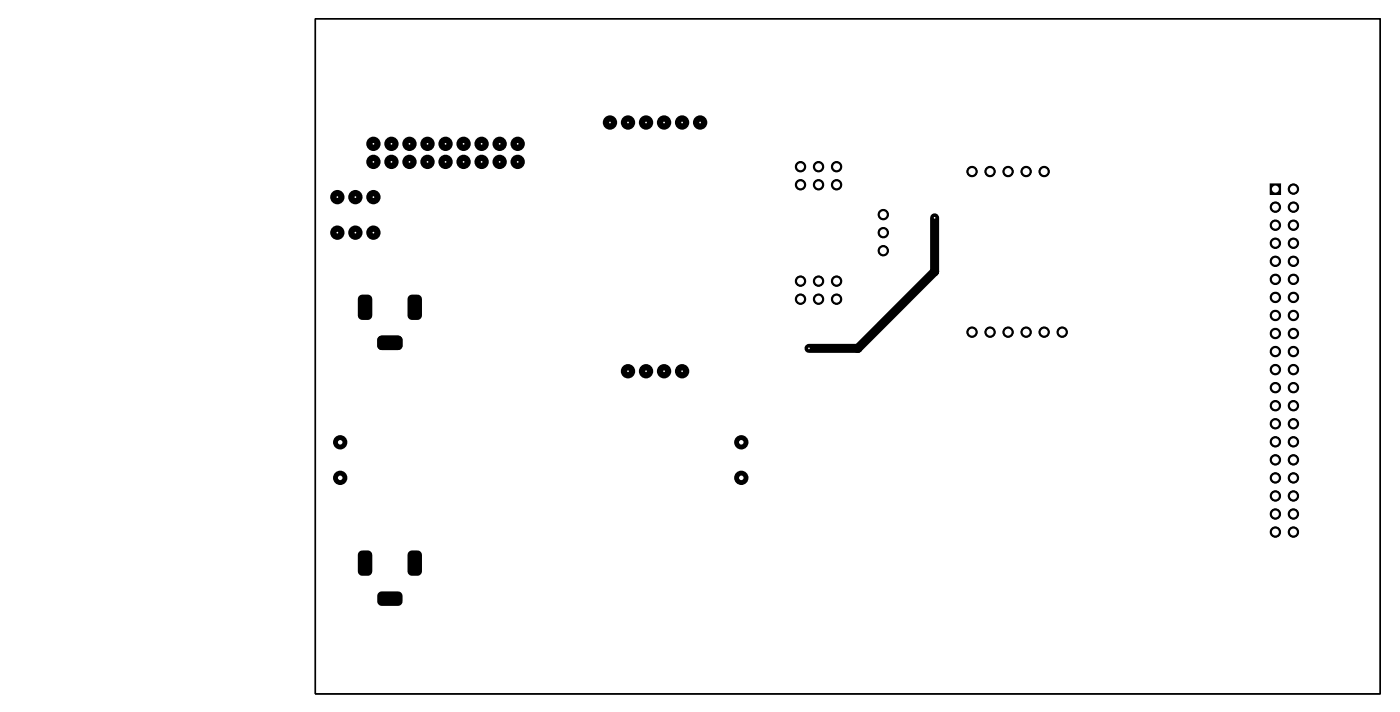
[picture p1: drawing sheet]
<svg xmlns="http://www.w3.org/2000/svg" width="197mm" height="100mm" viewBox="0 0 197 100" stroke-linecap="round" stroke-linejoin="round" font-family="sans-serif">
<g fill="#000">
<path d="M178.9 25.8h1.5v1.6h-1.5z" fill-rule="evenodd"/>
<path d="M50.6 41.6l.3-.1h.9a.65 .65 0 0 1 .6 .6v2.3a.65 .65 0 0 1-.6 .6h-.8a.65 .65 0 0 1-.6-.6v-2.3z" fill-rule="evenodd"/>
<path d="M53.3 47.4l.5-.2h2.3a.65 .65 0 0 1 .6 .7v.7a.65 .65 0 0 1-.6 .7h-2.3a.65 .65 0 0 1-.7-.7v-.9z" fill-rule="evenodd"/>
<path d="M53.3 47.4l.5-.2h2.3a.65 .65 0 0 1 .6 .7v.7a.65 .65 0 0 1-.6 .7h-2.3a.65 .65 0 0 1-.7-.7v-.9z" fill-rule="evenodd"/>
<path d="M57.6 41.6l.3-.1h.9a.65 .65 0 0 1 .6 .6v2.3a.65 .65 0 0 1-.6 .6h-.8a.65 .65 0 0 1-.6-.6v-2.3z" fill-rule="evenodd"/>
<path d="M50.6 77.6l.3-.1h.9a.65 .65 0 0 1 .6 .6v2.3a.65 .65 0 0 1-.6 .6h-.8a.65 .65 0 0 1-.6-.6v-2.3z" fill-rule="evenodd"/>
<path d="M57.6 77.6l.3-.1h.9a.65 .65 0 0 1 .6 .6v2.3a.65 .65 0 0 1-.6 .6h-.8a.65 .65 0 0 1-.6-.6v-2.3z" fill-rule="evenodd"/>
<path d="M53.3 83.4l.5-.2h2.3a.65 .65 0 0 1 .6 .7v.7a.65 .65 0 0 1-.6 .7h-2.3a.65 .65 0 0 1-.7-.7v-.9z" fill-rule="evenodd"/>
<circle cx="55.4" cy="10.2" r=".76"/>
<circle cx="85.9" cy="17.2" r="1.01"/>
<circle cx="88.5" cy="17.2" r="1.01"/>
<circle cx="91" cy="17.2" r="1.01"/>
<circle cx="93.5" cy="17.2" r="1.01"/>
<circle cx="96.1" cy="17.2" r="1.01"/>
<circle cx="98.6" cy="17.2" r="1.01"/>
<circle cx="119.4" cy="10.2" r=".76"/>
<circle cx="183.4" cy="10.2" r=".76"/>
<circle cx="47.5" cy="32.7" r="1.01"/>
<circle cx="47.5" cy="27.7" r="1.01"/>
<circle cx="50.1" cy="27.7" r="1.01"/>
<circle cx="50.1" cy="32.7" r="1.01"/>
<circle cx="52.6" cy="20.2" r="1.01"/>
<circle cx="52.6" cy="22.8" r="1.01"/>
<circle cx="52.6" cy="32.7" r="1.01"/>
<circle cx="52.6" cy="27.7" r="1.01"/>
<circle cx="55.1" cy="20.2" r="1.01"/>
<circle cx="55.1" cy="22.8" r="1.01"/>
<circle cx="57.7" cy="20.2" r="1.01"/>
<circle cx="57.7" cy="22.8" r="1.01"/>
<circle cx="60.2" cy="20.2" r="1.01"/>
<circle cx="60.2" cy="22.8" r="1.01"/>
<circle cx="62.8" cy="20.2" r="1.01"/>
<circle cx="62.8" cy="22.8" r="1.01"/>
<circle cx="65.3" cy="20.2" r="1.01"/>
<circle cx="65.3" cy="22.8" r="1.01"/>
<circle cx="67.8" cy="20.2" r="1.01"/>
<circle cx="67.8" cy="22.8" r="1.01"/>
<circle cx="70.4" cy="20.2" r="1.01"/>
<circle cx="70.4" cy="22.8" r="1.01"/>
<circle cx="72.9" cy="20.2" r="1.01"/>
<circle cx="72.9" cy="22.8" r="1.01"/>
<circle cx="112.8" cy="26" r=".8"/>
<circle cx="112.8" cy="39.6" r=".8"/>
<circle cx="112.8" cy="23.5" r=".8"/>
<circle cx="115.3" cy="26" r=".8"/>
<circle cx="115.3" cy="39.6" r=".8"/>
<circle cx="115.3" cy="23.5" r=".8"/>
<circle cx="117.8" cy="26" r=".8"/>
<circle cx="117.8" cy="23.5" r=".8"/>
<circle cx="117.8" cy="39.6" r=".8"/>
<circle cx="124.4" cy="32.7" r=".8"/>
<circle cx="124.4" cy="30.2" r=".8"/>
<circle cx="124.4" cy="35.3" r=".8"/>
<circle cx="131.6" cy="30.6" r=".51"/>
<circle cx="131.6" cy="38.2" r=".63"/>
<circle cx="136.9" cy="24.1" r=".8"/>
<circle cx="139.5" cy="24.1" r=".8"/>
<circle cx="142" cy="24.1" r=".8"/>
<circle cx="144.5" cy="24.1" r=".8"/>
<circle cx="147.1" cy="24.1" r=".8"/>
<circle cx="157.9" cy="21.7" r=".76"/>
<circle cx="179.6" cy="29.2" r=".8"/>
<circle cx="179.6" cy="31.7" r=".8"/>
<circle cx="179.6" cy="34.2" r=".8"/>
<circle cx="179.6" cy="36.8" r=".8"/>
<circle cx="179.6" cy="39.3" r=".8"/>
<circle cx="180.9" cy="21.7" r=".76"/>
<circle cx="182.2" cy="39.3" r=".8"/>
<circle cx="182.2" cy="34.2" r=".8"/>
<circle cx="182.2" cy="36.8" r=".8"/>
<circle cx="182.2" cy="31.7" r=".8"/>
<circle cx="182.2" cy="26.6" r=".8"/>
<circle cx="182.2" cy="29.2" r=".8"/>
<circle cx="88.5" cy="52.2" r="1.01"/>
<circle cx="91" cy="52.2" r="1.01"/>
<circle cx="93.5" cy="52.2" r="1.01"/>
<circle cx="96.1" cy="52.2" r="1.01"/>
<circle cx="112.8" cy="42.1" r=".8"/>
<circle cx="113.9" cy="49" r=".51"/>
<circle cx="113.9" cy="49" r=".38"/>
<circle cx="115.3" cy="42.1" r=".8"/>
<circle cx="117.8" cy="42.1" r=".8"/>
<circle cx="120.8" cy="49" r=".63"/>
<circle cx="136.9" cy="46.7" r=".8"/>
<circle cx="139.5" cy="46.7" r=".8"/>
<circle cx="142" cy="46.7" r=".8"/>
<circle cx="144.5" cy="46.7" r=".8"/>
<circle cx="147.1" cy="46.7" r=".8"/>
<circle cx="149.6" cy="46.7" r=".8"/>
<circle cx="179.6" cy="46.9" r=".8"/>
<circle cx="179.6" cy="41.9" r=".8"/>
<circle cx="179.6" cy="52" r=".8"/>
<circle cx="179.6" cy="57.1" r=".8"/>
<circle cx="179.6" cy="54.6" r=".8"/>
<circle cx="179.6" cy="59.6" r=".8"/>
<circle cx="179.6" cy="44.4" r=".8"/>
<circle cx="179.6" cy="49.5" r=".8"/>
<circle cx="182.2" cy="46.9" r=".8"/>
<circle cx="182.2" cy="52" r=".8"/>
<circle cx="182.2" cy="59.6" r=".8"/>
<circle cx="182.2" cy="41.9" r=".8"/>
<circle cx="182.2" cy="44.4" r=".8"/>
<circle cx="182.2" cy="49.5" r=".8"/>
<circle cx="182.2" cy="57.1" r=".8"/>
<circle cx="182.2" cy="54.6" r=".8"/>
<circle cx="47.9" cy="62.2" r="1.01"/>
<circle cx="47.9" cy="67.2" r="1.01"/>
<circle cx="104.4" cy="67.2" r="1.01"/>
<circle cx="104.4" cy="62.2" r="1.01"/>
<circle cx="157.9" cy="79.7" r=".76"/>
<circle cx="179.6" cy="62.2" r=".8"/>
<circle cx="179.6" cy="69.8" r=".8"/>
<circle cx="179.6" cy="74.9" r=".8"/>
<circle cx="179.6" cy="72.3" r=".8"/>
<circle cx="179.6" cy="67.3" r=".8"/>
<circle cx="179.6" cy="64.7" r=".8"/>
<circle cx="180.9" cy="79.7" r=".76"/>
<circle cx="182.2" cy="62.2" r=".8"/>
<circle cx="182.2" cy="72.3" r=".8"/>
<circle cx="182.2" cy="74.9" r=".8"/>
<circle cx="182.2" cy="69.8" r=".8"/>
<circle cx="182.2" cy="67.3" r=".8"/>
<circle cx="182.2" cy="64.7" r=".8"/>
<circle cx="55.4" cy="90.2" r=".76"/>
<circle cx="119.4" cy="90.2" r=".76"/>
<circle cx="183.4" cy="90.2" r=".76"/>
</g>
<path d="M44.4 2.6h150v95h-150z" fill="none" stroke="#000" stroke-width=".2"/>
<path d="M131.6 30.6v7.6l-10.8 10.8h-6.9" fill="none" stroke="#000" stroke-width="1.3"/>
<circle cx="113.9" cy="49" r=".12" fill="#fff"/>
<circle cx="131.6" cy="30.6" r=".38" fill="#000"/>
<circle cx="131.6" cy="30.6" r=".12" fill="#fff"/>
<circle cx="183.4" cy="10.2" r=".76" fill="#000"/>
<circle cx="183.4" cy="10.2" r="1.37" fill="#fff"/>
<path d="M178.9 25.9h1.5v1.5h-1.5z" fill="#000"/>
<circle cx="179.6" cy="26.6" r=".49" fill="#fff"/>
<circle cx="182.2" cy="26.6" r=".75" fill="#000"/>
<circle cx="182.2" cy="26.6" r=".49" fill="#fff"/>
<circle cx="179.6" cy="29.2" r=".75" fill="#000"/>
<circle cx="179.6" cy="29.1" r=".49" fill="#fff"/>
<circle cx="182.2" cy="29.2" r=".75" fill="#000"/>
<circle cx="182.2" cy="29.1" r=".49" fill="#fff"/>
<circle cx="179.6" cy="31.7" r=".75" fill="#000"/>
<circle cx="179.6" cy="31.7" r=".49" fill="#fff"/>
<circle cx="182.2" cy="31.7" r=".75" fill="#000"/>
<circle cx="182.2" cy="31.7" r=".49" fill="#fff"/>
<circle cx="179.6" cy="34.2" r=".75" fill="#000"/>
<circle cx="179.6" cy="34.2" r=".49" fill="#fff"/>
<circle cx="182.2" cy="34.2" r=".75" fill="#000"/>
<circle cx="182.2" cy="34.2" r=".49" fill="#fff"/>
<circle cx="179.6" cy="36.8" r=".75" fill="#000"/>
<circle cx="179.6" cy="36.8" r=".49" fill="#fff"/>
<circle cx="182.2" cy="36.8" r=".75" fill="#000"/>
<circle cx="182.2" cy="36.8" r=".49" fill="#fff"/>
<circle cx="179.6" cy="39.3" r=".75" fill="#000"/>
<circle cx="179.6" cy="39.3" r=".49" fill="#fff"/>
<circle cx="182.2" cy="39.3" r=".75" fill="#000"/>
<circle cx="182.2" cy="39.3" r=".49" fill="#fff"/>
<circle cx="179.6" cy="41.9" r=".75" fill="#000"/>
<circle cx="179.6" cy="41.8" r=".49" fill="#fff"/>
<circle cx="182.2" cy="41.9" r=".75" fill="#000"/>
<circle cx="182.2" cy="41.8" r=".49" fill="#fff"/>
<circle cx="179.6" cy="44.4" r=".75" fill="#000"/>
<circle cx="179.6" cy="44.4" r=".49" fill="#fff"/>
<circle cx="182.2" cy="44.4" r=".75" fill="#000"/>
<circle cx="182.2" cy="44.4" r=".49" fill="#fff"/>
<circle cx="179.6" cy="46.9" r=".75" fill="#000"/>
<circle cx="179.6" cy="46.9" r=".49" fill="#fff"/>
<circle cx="182.2" cy="46.9" r=".75" fill="#000"/>
<circle cx="182.2" cy="46.9" r=".49" fill="#fff"/>
<circle cx="179.6" cy="49.5" r=".75" fill="#000"/>
<circle cx="179.6" cy="49.5" r=".49" fill="#fff"/>
<circle cx="182.2" cy="49.5" r=".75" fill="#000"/>
<circle cx="182.2" cy="49.5" r=".49" fill="#fff"/>
<circle cx="179.6" cy="52" r=".75" fill="#000"/>
<circle cx="179.6" cy="52" r=".49" fill="#fff"/>
<circle cx="182.2" cy="52" r=".75" fill="#000"/>
<circle cx="182.2" cy="52" r=".49" fill="#fff"/>
<circle cx="179.6" cy="54.6" r=".75" fill="#000"/>
<circle cx="179.6" cy="54.5" r=".49" fill="#fff"/>
<circle cx="182.2" cy="54.6" r=".75" fill="#000"/>
<circle cx="182.2" cy="54.5" r=".49" fill="#fff"/>
<circle cx="179.6" cy="57.1" r=".75" fill="#000"/>
<circle cx="179.6" cy="57.1" r=".49" fill="#fff"/>
<circle cx="182.2" cy="57.1" r=".75" fill="#000"/>
<circle cx="182.2" cy="57.1" r=".49" fill="#fff"/>
<circle cx="179.6" cy="59.6" r=".75" fill="#000"/>
<circle cx="179.6" cy="59.6" r=".49" fill="#fff"/>
<circle cx="182.2" cy="59.6" r=".75" fill="#000"/>
<circle cx="182.2" cy="59.6" r=".49" fill="#fff"/>
<circle cx="179.6" cy="62.2" r=".75" fill="#000"/>
<circle cx="179.6" cy="62.2" r=".49" fill="#fff"/>
<circle cx="182.2" cy="62.2" r=".75" fill="#000"/>
<circle cx="182.2" cy="62.2" r=".49" fill="#fff"/>
<circle cx="179.6" cy="64.7" r=".75" fill="#000"/>
<circle cx="179.6" cy="64.7" r=".49" fill="#fff"/>
<circle cx="182.2" cy="64.7" r=".75" fill="#000"/>
<circle cx="182.2" cy="64.7" r=".49" fill="#fff"/>
<circle cx="179.6" cy="67.3" r=".75" fill="#000"/>
<circle cx="179.6" cy="67.2" r=".49" fill="#fff"/>
<circle cx="182.2" cy="67.3" r=".75" fill="#000"/>
<circle cx="182.2" cy="67.2" r=".49" fill="#fff"/>
<circle cx="179.6" cy="69.8" r=".75" fill="#000"/>
<circle cx="179.6" cy="69.8" r=".49" fill="#fff"/>
<circle cx="182.2" cy="69.8" r=".75" fill="#000"/>
<circle cx="182.2" cy="69.8" r=".49" fill="#fff"/>
<circle cx="179.6" cy="72.3" r=".75" fill="#000"/>
<circle cx="179.6" cy="72.3" r=".49" fill="#fff"/>
<circle cx="182.2" cy="72.3" r=".75" fill="#000"/>
<circle cx="182.2" cy="72.3" r=".49" fill="#fff"/>
<circle cx="179.6" cy="74.9" r=".75" fill="#000"/>
<circle cx="179.6" cy="74.9" r=".49" fill="#fff"/>
<circle cx="182.2" cy="74.9" r=".75" fill="#000"/>
<circle cx="182.2" cy="74.9" r=".49" fill="#fff"/>
<circle cx="157.9" cy="21.7" r=".76" fill="#000"/>
<circle cx="157.9" cy="21.7" r="1.37" fill="#fff"/>
<circle cx="180.9" cy="21.7" r=".76" fill="#000"/>
<circle cx="180.9" cy="21.7" r="1.37" fill="#fff"/>
<circle cx="157.9" cy="79.7" r=".76" fill="#000"/>
<circle cx="157.9" cy="79.7" r="1.37" fill="#fff"/>
<circle cx="180.9" cy="79.7" r=".76" fill="#000"/>
<circle cx="180.9" cy="79.7" r="1.37" fill="#fff"/>
<circle cx="117.8" cy="26" r=".75" fill="#000"/>
<circle cx="117.8" cy="26" r=".49" fill="#fff"/>
<circle cx="115.3" cy="26" r=".75" fill="#000"/>
<circle cx="115.3" cy="26" r=".49" fill="#fff"/>
<circle cx="112.8" cy="26" r=".75" fill="#000"/>
<circle cx="112.8" cy="26" r=".49" fill="#fff"/>
<circle cx="117.8" cy="23.5" r=".75" fill="#000"/>
<circle cx="117.8" cy="23.5" r=".49" fill="#fff"/>
<circle cx="115.3" cy="23.5" r=".75" fill="#000"/>
<circle cx="115.3" cy="23.5" r=".49" fill="#fff"/>
<circle cx="112.8" cy="23.5" r=".75" fill="#000"/>
<circle cx="112.8" cy="23.5" r=".49" fill="#fff"/>
<circle cx="117.8" cy="42.1" r=".75" fill="#000"/>
<circle cx="117.8" cy="42.1" r=".49" fill="#fff"/>
<circle cx="115.3" cy="42.1" r=".75" fill="#000"/>
<circle cx="115.3" cy="42.1" r=".49" fill="#fff"/>
<circle cx="112.8" cy="42.1" r=".75" fill="#000"/>
<circle cx="112.8" cy="42.1" r=".49" fill="#fff"/>
<circle cx="117.8" cy="39.6" r=".75" fill="#000"/>
<circle cx="117.8" cy="39.6" r=".49" fill="#fff"/>
<circle cx="115.3" cy="39.6" r=".75" fill="#000"/>
<circle cx="115.3" cy="39.6" r=".49" fill="#fff"/>
<circle cx="112.8" cy="39.6" r=".75" fill="#000"/>
<circle cx="112.8" cy="39.6" r=".49" fill="#fff"/>
<circle cx="124.4" cy="35.3" r=".75" fill="#000"/>
<circle cx="124.4" cy="35.3" r=".49" fill="#fff"/>
<circle cx="124.4" cy="32.7" r=".75" fill="#000"/>
<circle cx="124.4" cy="32.7" r=".49" fill="#fff"/>
<circle cx="124.4" cy="30.2" r=".75" fill="#000"/>
<circle cx="124.4" cy="30.2" r=".49" fill="#fff"/>
<circle cx="72.9" cy="20.2" r=".76" fill="#000"/>
<circle cx="72.9" cy="20.2" r=".12" fill="#fff"/>
<circle cx="70.4" cy="20.2" r=".76" fill="#000"/>
<circle cx="70.4" cy="20.2" r=".12" fill="#fff"/>
<circle cx="67.8" cy="20.2" r=".76" fill="#000"/>
<circle cx="67.8" cy="20.2" r=".12" fill="#fff"/>
<circle cx="65.3" cy="20.2" r=".76" fill="#000"/>
<circle cx="65.3" cy="20.2" r=".12" fill="#fff"/>
<circle cx="62.8" cy="20.2" r=".76" fill="#000"/>
<circle cx="62.8" cy="20.2" r=".12" fill="#fff"/>
<circle cx="60.2" cy="20.2" r=".76" fill="#000"/>
<circle cx="60.2" cy="20.2" r=".12" fill="#fff"/>
<circle cx="57.7" cy="20.2" r=".76" fill="#000"/>
<circle cx="57.7" cy="20.2" r=".12" fill="#fff"/>
<circle cx="55.1" cy="20.2" r=".76" fill="#000"/>
<circle cx="55.1" cy="20.2" r=".12" fill="#fff"/>
<circle cx="52.6" cy="20.2" r=".76" fill="#000"/>
<circle cx="52.6" cy="20.2" r=".12" fill="#fff"/>
<circle cx="72.9" cy="22.8" r=".76" fill="#000"/>
<circle cx="72.9" cy="22.8" r=".12" fill="#fff"/>
<circle cx="70.4" cy="22.8" r=".76" fill="#000"/>
<circle cx="70.4" cy="22.8" r=".12" fill="#fff"/>
<circle cx="67.8" cy="22.8" r=".76" fill="#000"/>
<circle cx="67.8" cy="22.8" r=".12" fill="#fff"/>
<circle cx="65.3" cy="22.8" r=".76" fill="#000"/>
<circle cx="65.3" cy="22.8" r=".12" fill="#fff"/>
<circle cx="62.8" cy="22.8" r=".76" fill="#000"/>
<circle cx="62.8" cy="22.8" r=".12" fill="#fff"/>
<circle cx="60.2" cy="22.8" r=".76" fill="#000"/>
<circle cx="60.2" cy="22.8" r=".12" fill="#fff"/>
<circle cx="57.7" cy="22.8" r=".76" fill="#000"/>
<circle cx="57.7" cy="22.8" r=".12" fill="#fff"/>
<circle cx="55.1" cy="22.8" r=".76" fill="#000"/>
<circle cx="55.1" cy="22.8" r=".12" fill="#fff"/>
<circle cx="52.6" cy="22.8" r=".76" fill="#000"/>
<circle cx="52.6" cy="22.8" r=".12" fill="#fff"/>
<circle cx="52.6" cy="32.7" r=".76" fill="#000"/>
<circle cx="52.6" cy="32.7" r=".12" fill="#fff"/>
<circle cx="52.6" cy="27.7" r=".76" fill="#000"/>
<circle cx="52.6" cy="27.7" r=".12" fill="#fff"/>
<circle cx="50.1" cy="32.7" r=".76" fill="#000"/>
<circle cx="50.1" cy="32.7" r=".12" fill="#fff"/>
<circle cx="47.5" cy="32.7" r=".76" fill="#000"/>
<circle cx="47.5" cy="32.7" r=".12" fill="#fff"/>
<circle cx="50.1" cy="27.7" r=".76" fill="#000"/>
<circle cx="50.1" cy="27.7" r=".12" fill="#fff"/>
<circle cx="47.5" cy="27.7" r=".76" fill="#000"/>
<circle cx="47.5" cy="27.7" r=".12" fill="#fff"/>
<g fill="#000">
<path d="M50.7 41.7l.2-.1h.9a.51 .51 0 0 1 .5 .5v2.3a.51 .51 0 0 1-.5 .5h-.8a.51 .51 0 0 1-.5-.5v-2.3z" fill-rule="evenodd"/>
<path d="M53.4 47.5l.4-.2h2.3a.51 .51 0 0 1 .5 .6v.7a.51 .51 0 0 1-.5 .5h-2.3a.51 .51 0 0 1-.5-.5v-.8z" fill-rule="evenodd"/>
<path d="M53.4 47.5l.4-.2h2.3a.51 .51 0 0 1 .5 .6v.7a.51 .51 0 0 1-.5 .5h-2.3a.51 .51 0 0 1-.5-.5v-.8z" fill-rule="evenodd"/>
<path d="M57.7 41.7l.2-.1h.9a.51 .51 0 0 1 .5 .5v2.3a.51 .51 0 0 1-.5 .5h-.8a.51 .51 0 0 1-.5-.5v-2.3z" fill-rule="evenodd"/>
<circle cx="136.9" cy="46.7" r=".75"/>
</g>
<circle cx="136.9" cy="46.7" r=".49" fill="#fff"/>
<circle cx="139.5" cy="46.7" r=".75" fill="#000"/>
<circle cx="139.5" cy="46.7" r=".49" fill="#fff"/>
<circle cx="142" cy="46.7" r=".75" fill="#000"/>
<circle cx="142" cy="46.7" r=".49" fill="#fff"/>
<circle cx="144.5" cy="46.7" r=".75" fill="#000"/>
<circle cx="144.5" cy="46.7" r=".49" fill="#fff"/>
<circle cx="147.1" cy="46.7" r=".75" fill="#000"/>
<circle cx="147.1" cy="46.7" r=".49" fill="#fff"/>
<circle cx="149.6" cy="46.7" r=".75" fill="#000"/>
<circle cx="149.6" cy="46.7" r=".49" fill="#fff"/>
<circle cx="136.9" cy="24.1" r=".75" fill="#000"/>
<circle cx="136.9" cy="24.1" r=".49" fill="#fff"/>
<circle cx="139.5" cy="24.1" r=".75" fill="#000"/>
<circle cx="139.5" cy="24.1" r=".49" fill="#fff"/>
<circle cx="142" cy="24.1" r=".75" fill="#000"/>
<circle cx="142" cy="24.1" r=".49" fill="#fff"/>
<circle cx="144.5" cy="24.1" r=".75" fill="#000"/>
<circle cx="144.5" cy="24.1" r=".49" fill="#fff"/>
<circle cx="147.1" cy="24.1" r=".75" fill="#000"/>
<circle cx="147.1" cy="24.1" r=".49" fill="#fff"/>
<g fill="#000">
<path d="M50.7 77.7l.2-.1h.9a.51 .51 0 0 1 .5 .5v2.3a.51 .51 0 0 1-.5 .5h-.8a.51 .51 0 0 1-.5-.5v-2.3z" fill-rule="evenodd"/>
<path d="M57.7 77.7l.2-.1h.9a.51 .51 0 0 1 .5 .5v2.3a.51 .51 0 0 1-.5 .5h-.8a.51 .51 0 0 1-.5-.5v-2.3z" fill-rule="evenodd"/>
<path d="M53.4 83.5l.4-.2h2.3a.51 .51 0 0 1 .5 .6v.7a.51 .51 0 0 1-.5 .5h-2.3a.51 .51 0 0 1-.5-.5v-.8z" fill-rule="evenodd"/>
<circle cx="47.9" cy="67.2" r=".89"/>
</g>
<circle cx="47.9" cy="67.2" r=".32" fill="#fff"/>
<circle cx="47.9" cy="62.2" r=".89" fill="#000"/>
<circle cx="47.9" cy="62.2" r=".32" fill="#fff"/>
<circle cx="104.4" cy="67.2" r=".89" fill="#000"/>
<circle cx="104.4" cy="67.2" r=".32" fill="#fff"/>
<circle cx="104.4" cy="62.2" r=".89" fill="#000"/>
<circle cx="104.4" cy="62.2" r=".32" fill="#fff"/>
<circle cx="85.9" cy="17.2" r=".76" fill="#000"/>
<circle cx="85.9" cy="17.2" r=".12" fill="#fff"/>
<circle cx="88.5" cy="17.2" r=".76" fill="#000"/>
<circle cx="88.5" cy="17.2" r=".12" fill="#fff"/>
<circle cx="91" cy="17.2" r=".76" fill="#000"/>
<circle cx="91" cy="17.2" r=".12" fill="#fff"/>
<circle cx="93.5" cy="17.2" r=".76" fill="#000"/>
<circle cx="93.5" cy="17.2" r=".12" fill="#fff"/>
<circle cx="96.1" cy="17.2" r=".76" fill="#000"/>
<circle cx="96.1" cy="17.2" r=".12" fill="#fff"/>
<circle cx="98.6" cy="17.2" r=".76" fill="#000"/>
<circle cx="98.6" cy="17.2" r=".12" fill="#fff"/>
<circle cx="96.1" cy="52.2" r=".76" fill="#000"/>
<circle cx="96.1" cy="52.2" r=".12" fill="#fff"/>
<circle cx="93.5" cy="52.2" r=".76" fill="#000"/>
<circle cx="93.5" cy="52.2" r=".12" fill="#fff"/>
<circle cx="91" cy="52.2" r=".76" fill="#000"/>
<circle cx="91" cy="52.2" r=".12" fill="#fff"/>
<circle cx="88.5" cy="52.2" r=".76" fill="#000"/>
<circle cx="88.5" cy="52.2" r=".12" fill="#fff"/>
<circle cx="119.4" cy="10.2" r=".76" fill="#000"/>
<circle cx="119.4" cy="10.2" r="1.37" fill="#fff"/>
<circle cx="55.4" cy="10.2" r=".76" fill="#000"/>
<circle cx="55.4" cy="10.2" r="1.37" fill="#fff"/>
<circle cx="183.4" cy="90.2" r=".76" fill="#000"/>
<circle cx="183.4" cy="90.2" r="1.37" fill="#fff"/>
<circle cx="183.4" cy="90.2" r=".76" fill="#000"/>
<circle cx="183.4" cy="90.2" r="1.37" fill="#fff"/>
<circle cx="119.4" cy="90.2" r=".76" fill="#000"/>
<circle cx="119.4" cy="90.2" r="1.37" fill="#fff"/>
<circle cx="119.4" cy="90.2" r=".76" fill="#000"/>
<circle cx="119.4" cy="90.2" r="1.37" fill="#fff"/>
<circle cx="55.4" cy="90.2" r=".76" fill="#000"/>
<circle cx="55.4" cy="90.2" r="1.37" fill="#fff"/>
<circle cx="55.4" cy="90.2" r=".76" fill="#000"/>
<circle cx="55.4" cy="90.2" r="1.37" fill="#fff"/>
<path d="M44.4 2.6h150v95h-150z" fill="none" stroke="#000" stroke-width=".2"/>
</svg>
